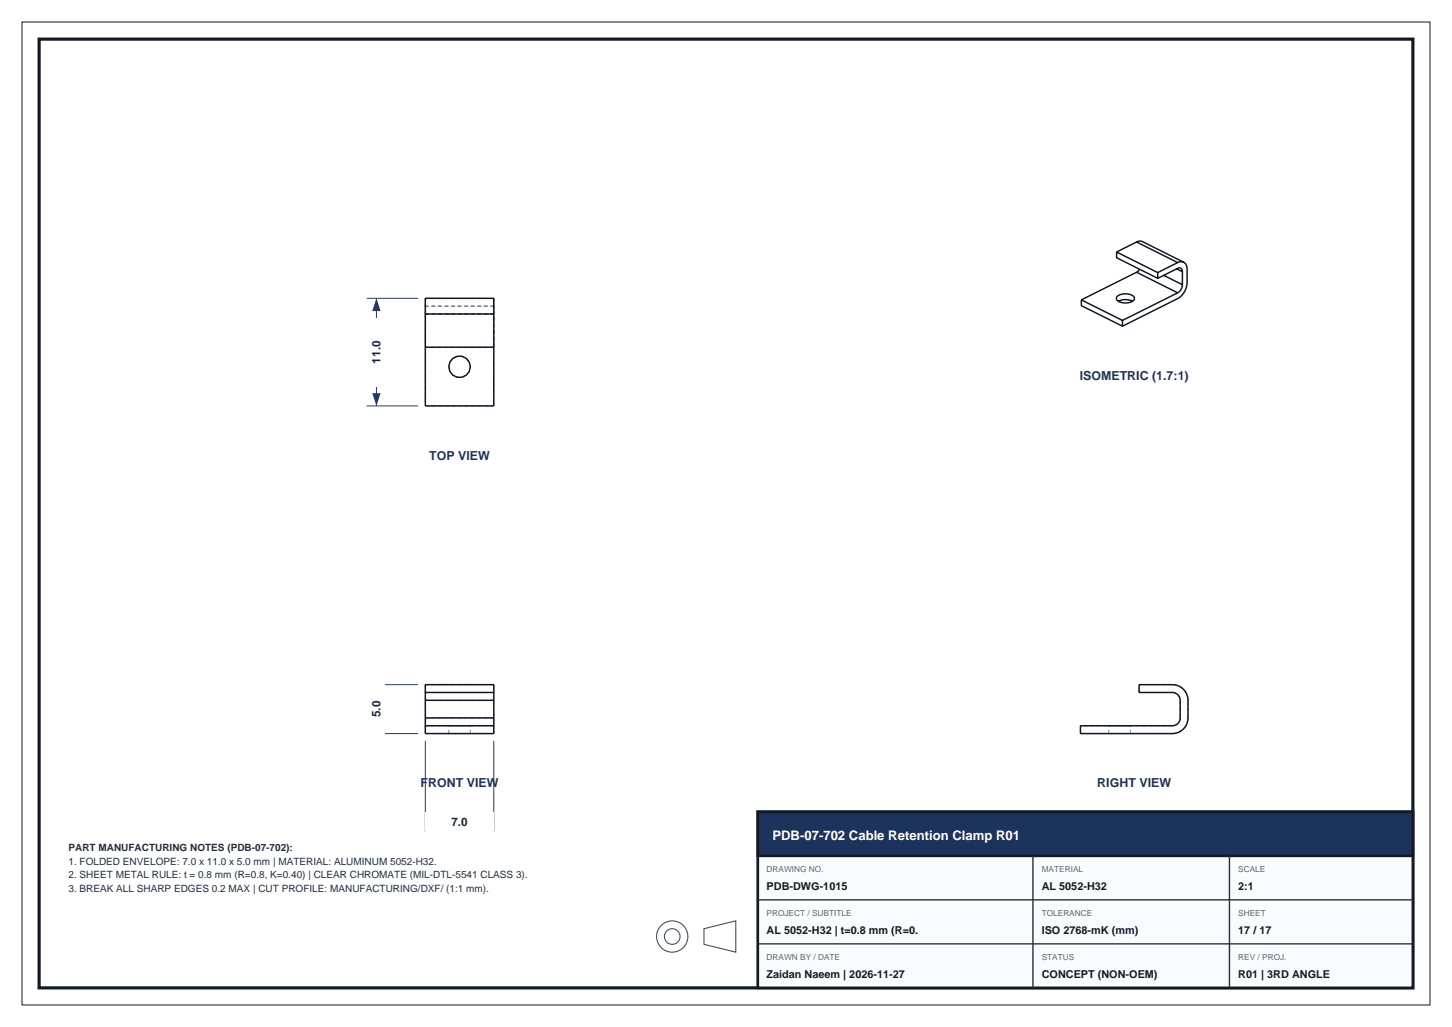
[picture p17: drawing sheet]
<svg xmlns="http://www.w3.org/2000/svg" width="297mm" height="210mm" viewBox="0 0 297 210" stroke-linecap="round" stroke-linejoin="round" font-family="sans-serif">
<defs><g id="words">
<text font-size="2.7" fill="#fff" x="158" y="171.8">PDB-07-702 Cable Retention Clamp R01</text>
<g font-size="2.5" fill="#1c335c">
<text x="220.9" y="77.7">ISOMETRIC (1.7:1)</text>
<text x="87.8" y="94">TOP VIEW</text>
<text x="86" y="161">FRONT VIEW</text>
<text x="224.4" y="161">RIGHT VIEW</text>
</g>
<g font-size="2.4" fill="#1a2942">
<text x="77.8" y="74.3" transform="rotate(-90 77.8 74.3)">11.0</text>
<text x="77.8" y="146.7" transform="rotate(-90 77.8 146.7)">5.0</text>
<text x="92.3" y="168.8">7.0</text>
</g>
<g font-size="2.2" fill="#141a24">
<text x="156.8" y="182">PDB-DWG-1015</text>
<text x="213.1" y="182">AL 5052-H32</text>
<text x="253.3" y="182">2:1</text>
<text x="156.8" y="191">AL 5052-H32 | t=0.8 mm (R=0.</text>
<text x="213.1" y="191">ISO 2768-mK (mm)</text>
<text x="253.3" y="191">17 / 17</text>
<text x="156.8" y="200">Zaidan Naeem | 2026-11-27</text>
<text x="213.1" y="200">CONCEPT (NON-OEM)</text>
<text x="253.3" y="200">R01 | 3RD ANGLE</text>
</g>
<g font-size="2" fill="#242e3d">
<text x="14" y="174">PART MANUFACTURING NOTES (PDB-07-702):</text>
<text x="14" y="176.8">1. FOLDED ENVELOPE: 7.0 x 11.0 x 5.0 mm | MATERIAL: ALUMINUM 5052-H32.</text>
<text x="14" y="179.6">2. SHEET METAL RULE: t = 0.8 mm (R=0.8, K=0.40) | CLEAR CHROMATE (MIL-DTL-5541 CLASS 3).</text>
<text x="14" y="182.4">3. BREAK ALL SHARP EDGES 0.2 MAX | CUT PROFILE: MANUFACTURING/DXF/ (1:1 mm).</text>
</g>
<g font-size="1.7" fill="#59667a">
<text x="156.8" y="178.3">DRAWING NO.</text>
<text x="213.1" y="178.3">MATERIAL</text>
<text x="253.3" y="178.3">SCALE</text>
<text x="156.8" y="187.3">PROJECT / SUBTITLE</text>
<text x="213.1" y="187.3">TOLERANCE</text>
<text x="253.3" y="187.3">SHEET</text>
<text x="156.8" y="196.3">DRAWN BY / DATE</text>
<text x="213.1" y="196.3">STATUS</text>
<text x="253.3" y="196.3">REV / PROJ.</text>
</g>
</g></defs>
<path d="M8 8h281v194h-281z" fill="none" stroke="#141a24" stroke-width=".65" stroke-linecap="butt"/>
<path d="M4.5 4.5h288v201h-288z" fill="none" stroke="#141a24" stroke-width=".2"/>
<path d="M155 166h134v36h-134z" fill-rule="evenodd" fill="#fafbfe" stroke="#141a24" stroke-width=".55"/>
<path d="M155 166h134v9h-134z" fill-rule="evenodd" fill="#1c335c" stroke="#141a24" stroke-width=".55"/>
<path d="M211.3 175v27M251.5 175v27M155 193h134M155 184h134" fill="none" stroke="#262e38" stroke-width=".28"/>
<g fill="none" stroke="#404d5c" stroke-width=".22">
<path d="M144 189.9l6.5-1.6v6.4l-6.5-1.6z"/>
<circle cx="137.5" cy="191.5" r="3.2"/>
<circle cx="137.5" cy="191.5" r="1.6"/>
</g>
<g fill="none" stroke="#7a8594" stroke-width=".2" stroke-dasharray=".8 .6" stroke-linecap="butt">
<path d="M87 71v-6.8M87 62.6v-1.6M87 64.2v-1.6M87 62.6h14M87 64.2v-3.2M87 61v1.6M87 62.6v1.6M87 64.2v18.8M87 64.2v6.8M87 64.2h14M91.8 75a2.2 2.2 0 0 0 3 2 2.2 2.2 0 0 0 .8-3.5 2.2 2.2 0 0 0-3.6 .5l-.2 1M101 71v-6.8"/>
<path d="M101 71h-14M101 64.2v-1.6M101 61v1.6M101 62.6h-14M101 61h-14M101 61v3.2M101 62.6v-1.6M101 62.6v1.6M101 64.2h-14M87 83h14M101 83v-18.8M87 140v1.6"/>
<path d="M101 140h-14M101 140v3.2M239.8 140h-6.8M87 143.2v-3.2M87 141.6h14M87 150h14M87 150v-3.2M87 146.8v-3.6M87 148.4v1.6M87 143.2h14M91.8 150v-1.6M91.8 148.4h4.4"/>
<path d="M91.8 150h4.4M96.2 148.4h-4.4M96.2 150h-4.4M96.2 150v-1.6M101 141.6v-1.6M101 146.8v3.2M101 150v-1.6M101 143.2v3.6M101 148.4h-14M101 146.8h-14M221 150v-1.6M226.8 148.4h2.2"/>
<path d="M226.8 150h4.4M226.8 150v-1.6M229 148.4h2.2M229 150h-2.2M231.2 148.4h-4.4M231.2 150h-2.2M231.2 150v-1.6M233 141.6h6.8M233 141.6v-1.6M239.8 141.6a1.6 1.6 0 0 1 1.6 1.6M239.8 150a3.2 3.2 0 0 0 3.2-3.2M239.8 150h-18.8"/>
<path d="M239.8 148.4h-18.8M241.4 143.2v3.6M241.4 146.8a1.6 1.6 0 0 1-1.6 1.6M243 143.2a3.2 3.2 0 0 0-3.2-3.2M243 146.8v-3.6"/>
</g>
<g fill="none" stroke="#0f141f" stroke-width=".3">
<path d="M228.4 51.5v1.2l8.4 4.2M228.4 51.5l8.4 4.2M232.5 49.5l.6-.2 .5 .1 8.5 4.2M232.5 49.5l-4.1 2M232.5 55.7l-11.3 5.6M232.5 49.5l8.4 4.2M232.5 55.7l8.4 4.2M233.1 55.1l-.6 .6M236.8 55.7v1.2M238 56.3l3.9 1.9M240.7 55l1.2 .6M240.9 53.7l-4.1 2"/>
<path d="M240.9 59.9l-11.3 5.6M241.9 55.6v-.2a.62 .62 0 0 0-.3-.5 .62 .62 0 0 0-.7 0l-4.1 2M241.9 58.2l-.3 1-.7 .7M241.9 55.6v2.6M242.1 53.6l-.6-.1-.6 .2M242.1 53.6l.5 .4 .2 .6v3.1a4 4 0 0 1-1.9 3.4l-11.3 5.6M87 64.2v-3.2h14v3.2M87 64.2v18.8h14v-18.8M87 71h14M87 64.2h14M221.2 61.3v1.2l8.4 4.2M221.2 61.3l8.4 4.2"/>
<path d="M228.5 60.6a2.79 2.79 0 0 1 3.5 .2 1.05 1.05 0 0 1-1.2 1.1 2.73 2.73 0 0 1-2.4-.6l-.1-.3zM228.7 61.6h.1a3.2 3.2 0 0 1 2.8 0M229.6 65.5v1.2M87 141.6v1.6M87 146.8v1.6M87 141.6v-1.6h14v1.6M87 143.2v3.6M87 148.4v1.6h14v-1.6M87 141.6h14M87 148.4h14M87 143.2h14M87 146.8h14"/>
<path d="M101 141.6v1.6M101 146.8v1.6M101 143.2v3.6M221 148.4h18.8a1.6 1.6 0 0 0 1.6-1.6v-3.6a1.6 1.6 0 0 0-1.6-1.6h-6.8v-1.6h6.8a3.2 3.2 0 0 1 3.2 3.2v3.6a3.2 3.2 0 0 1-3.2 3.2h-18.8z"/>
<circle cx="94" cy="75" r="2.2"/>
</g>
<path d="M87 151.5v18.5M101 151.5v18.5M87 168h14" fill="none" stroke="#293d5c" stroke-width=".2"/>
<g fill="#293d5c">
<path d="M87 168l2.6-.9v1.7z"/>
<path d="M98.4 167.1l2.6 .9-2.6 .8z"/>
</g>
<path d="M87 166h14v3.8h-14z" fill-rule="evenodd" fill="#fff"/>
<path d="M75 140h10.5M77 140v10M75 150h10.5" fill="none" stroke="#293d5c" stroke-width=".2"/>
<g fill="#293d5c">
<path d="M76.2 147.4h1.7l-.9 2.6z"/>
<path d="M77 140l.9 2.6h-1.7z"/>
</g>
<path d="M75 138h3.8v14h-3.8z" fill-rule="evenodd" fill="#fff"/>
<path d="M75 61h10.5M77 61v22M75 83h10.5" fill="none" stroke="#293d5c" stroke-width=".2"/>
<g fill="#293d5c">
<path d="M76.2 80.4h1.7l-.9 2.6z"/>
<path d="M77 61l.9 2.6h-1.7z"/>
</g>
<path d="M75 65h3.8v14h-3.8z" fill-rule="evenodd" fill="#fff"/>
<use href="#words"/>
</svg>
